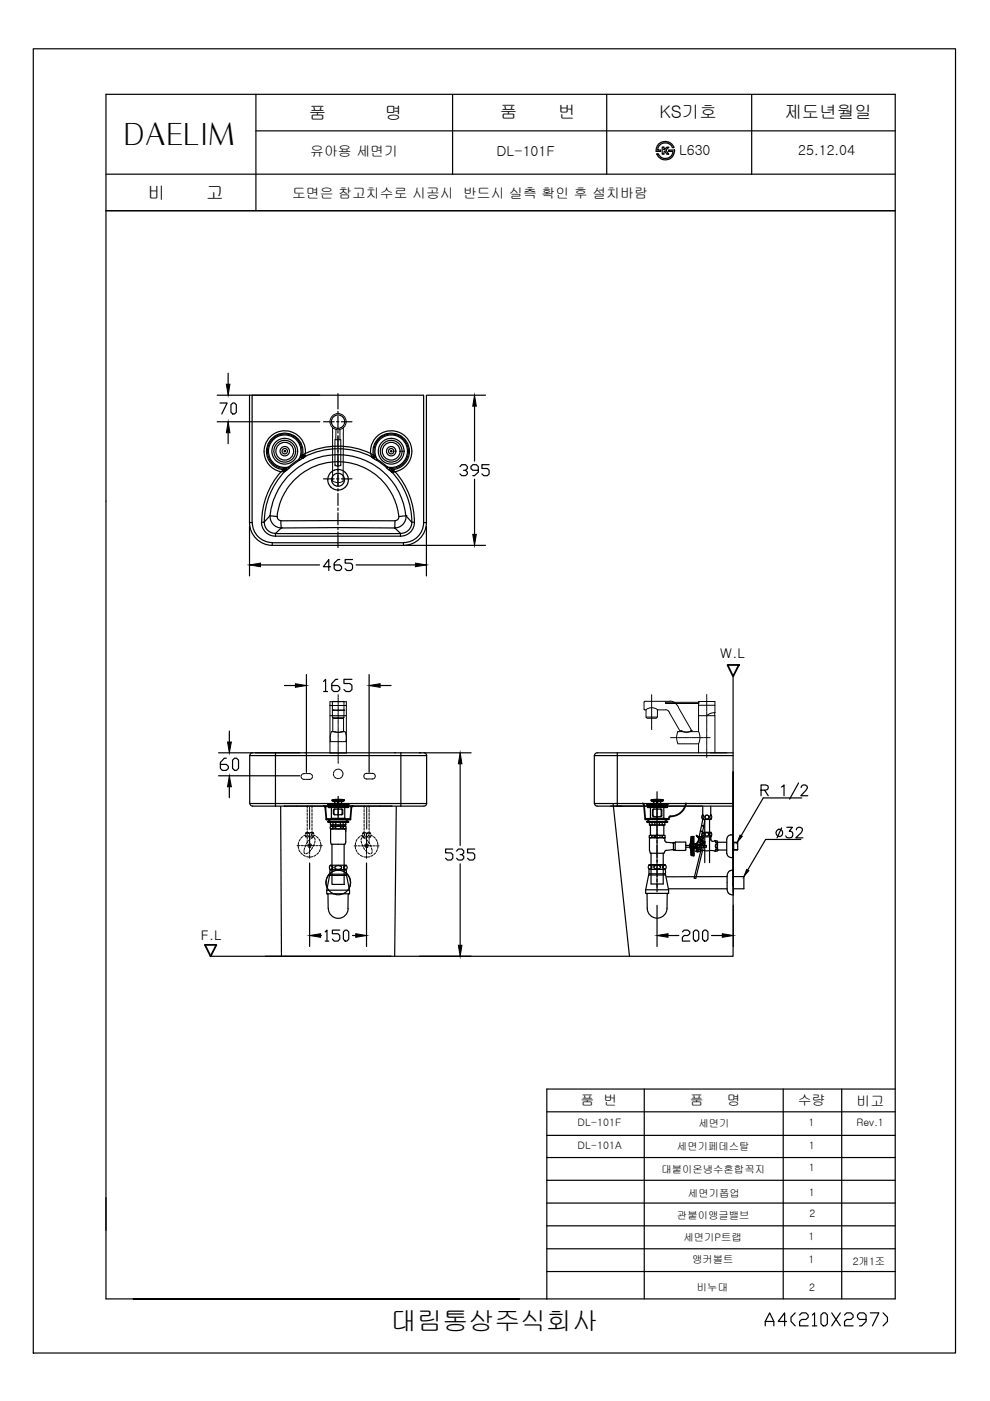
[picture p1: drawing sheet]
<svg xmlns="http://www.w3.org/2000/svg" width="210mm" height="297mm" viewBox="0 0 210 297" stroke-linecap="round" stroke-linejoin="round" font-family="sans-serif">
<defs><g id="words">
<text font-size="6.4" x="26.2" y="30.8">DAELIM</text>
<text font-size="5.7" x="160.9" y="282.2">A4(210X297)</text>
<text font-size="5.5" x="82.9" y="282.1">대림통상주식회사</text>
<text font-size="5.3" x="163.3" y="178.9">32</text>
<g font-size="3.7">
<text x="65.5" y="25.2">품</text>
<text x="81.6" y="25.2">명</text>
<text x="105.9" y="25.1">품</text>
<text x="118.3" y="25.1">번</text>
<text x="139.9" y="25.1">KS기호</text>
<text x="166.3" y="25.1">제도년월일</text>
<text x="31.3" y="42.1">비</text>
<text x="43.7" y="42.1">고</text>
</g>
<g font-size="2.9">
<text x="65.8" y="33.1">유아용 세면기</text>
<text x="105.3" y="33">DL-101F</text>
<text x="144" y="32.9">L630</text>
<text x="169.2" y="32.8">25.12.04</text>
<text x="61.9" y="41.9">도면은 참고치수로 시공시 반드시 실측 확인 후 설치바람</text>
<text x="123.1" y="234.3">품 번</text>
<text x="146.2" y="234.3">품</text>
<text x="154.1" y="234.3">명</text>
<text x="169.1" y="234.2">수량</text>
<text x="181.6" y="234.4">비고</text>
</g>
<g font-size="2.8">
<text x="152.7" y="139.6">W.L</text>
<text x="42.6" y="199.4">F.L</text>
</g>
<g font-size="2.2">
<text x="122.5" y="238.8">DL-101F</text>
<text x="148.1" y="239">세면기</text>
<text x="171.4" y="238.8">1</text>
<text x="181.6" y="238.8">Rev.1</text>
<text x="122.5" y="243.6">DL-101A</text>
<text x="143.5" y="243.8">세면기페데스탈</text>
<text x="171.5" y="243.5">1</text>
<text x="140.2" y="248.7">대붙이온냉수혼합꼭지</text>
<text x="171.5" y="248.3">1</text>
<text x="145.9" y="253.7">세면기폽업</text>
<text x="171.5" y="253.5">1</text>
<text x="143.5" y="258.4">관붙이앵글밸브</text>
<text x="144.9" y="263">세면기P트랩</text>
<text x="171.4" y="262.9">1</text>
<text x="171.6" y="258.1">2</text>
<text x="146.8" y="267.8">앵커볼트</text>
<text x="171.4" y="267.9">1</text>
<text x="180.8" y="268.2">2개1조</text>
<text x="147.8" y="273.6">비누대</text>
<text x="171.6" y="273.6">2</text>
</g>
</g></defs>
<!-- layer: YA -->
<g fill="none" stroke="#000" stroke-width=".25">
<path d="M7.1 10.3h195.5v276.6h-195.5zM54.3 20v24.7M128.6 20v16.9M189.8 20h-167.3v255.4h87.6h-81.8M22.5 36.9h167.3M54.3 27.7h135.5M96 20v17M139.2 32.6h.1a.4 .4 0 0 1 .5 .4 1.61 1.61 0 0 0 1.8 .5 1.61 1.61 0 0 0 1.1-1.4h-.9v-.3h1.2a1.95 1.95 0 0 1-1.5 2 1.95 1.95 0 0 1-2.3-1.2zM139.6 30.6a1.91 1.91 0 0 1 1.5-.6 1.93 1.93 0 0 1 1.8 1.3 .34 .34 0 0 1-.5-.3 1.64 1.64 0 0 0-1.8-.6 1.64 1.64 0 0 0-1.2 1.4h.2a.25 .25 0 0 1 .4 0 .25 .25 0 0 1 .1 .3h-.8a.52 .52 0 0 1 0-.9zM140.4 31.2h.4v.5l.6-.5h.4l-.6 .6 .6 .9h-.4l-.4-.7-.2 .2v.5h-.4zM159.4 20v17M22.5 44.7h167.3"/>
<path d="M115.9 230.9v44.5h73.9M136.6 230.9v44.5M115.9 259.9h73.9M115.9 269.6h73.9M115.9 264.8h73.9"/>
</g>
<!-- layer: LINE -->
<g fill="none" stroke="#000" stroke-width=".25">
<path d="M189.8 20v255.4M69.2 173.8h5.1M71.7 170.2v2.8M155.5 188.4h2.2M155.5 185.9h2.2M110.1 275.4h5.8"/>
<circle cx="71.7" cy="89.4" r="1.42"/>
</g>
<!-- layer: DEFAULT -->
<g fill="none" stroke="#000" stroke-width=".25">
<path d="M71.7 83.5v3.2M71.7 87.2v.5M71.7 88.2v2.6M71.7 91.3v.5M71.7 92.3v2.6M71.7 95.4v.5M71.7 96.4v2.6M71.7 99.5v.5M71.7 100.5v2.6M71.7 103.6v.5M71.7 104.6v2.6M71.7 107.7v.5"/>
<path d="M71.7 108.7v2.6M71.7 111.8v.5M71.7 112.8v3.3"/>
<circle cx="71.7" cy="101.7" r="2.18"/>
</g>
<!-- layer: ______ -->
<path d="M53.5 83.8h36.3M68.6 89.4h2.3M71.4 89.4h.5M72.4 89.4h2.2M68.6 101.5h2.3M71.4 101.5h.5M72.4 101.5h2.2" fill="none" stroke="#000" stroke-width=".25"/>
<!-- layer: MAKE2D$VISIBLE$TANGENTS -->
<g fill="none" stroke="#000" stroke-width=".25">
<path d="M53.5 83.8v27h-.6M56.5 95.7a3.9 3.9 0 0 0 3.6 3.9M60.1 99.6l-.6 .4M60.1 99.6l.2 .4M60.2 99.6h.1M60.2 99.6h-.1M60.3 99.6h.1M60.3 99.6v.1M60.3 100h-.8M60.3 99.7h.1M60.4 99.7h.1M60.4 99.8h.1"/>
<path d="M60.4 99.9h.1M60.4 100h.1M60.4 100h-.1M60.4 99.7v.3M60.4 100a15.6 15.6 0 0 0-4.4 10.7M60.5 99.4h.1M60.5 99.4l-.3 .2M60.6 99.4h.1M60.6 99.4l.1 .1M60.6 99.5h.1M60.6 99.4v.1M60.7 99.8h.1"/>
<path d="M60.7 99.7h.1M60.7 99.5h.1M60.7 99.8l-.3 .2M60.7 99.7v.1M60.7 99.6h.1M60.7 99.5v.2M61.2 99l.2 .2M63.4 97.4a3.5 3.5 0 0 0-2.1-5.1 3.5 3.5 0 0 0-4.4 3.3 3.5 3.5 0 0 0 4.3 3.4M63.4 97.4l.1 .2M63.5 97.6l-2.8 2.2M63.8 96.8a3.6 3.6 0 0 0-2.7-4.8 3.6 3.6 0 0 0-4.3 3.4 3.6 3.6 0 0 0 4 3.8l.4-.2M63.9 96.8h.1"/>
<path d="M63.9 96.9h.1M63.9 97h.1M63.9 96.8v.2M63.9 96.8l-.5 .6-2.2 1.6M63.9 97l.1 .1M64 97.1h.1M64.1 97.1h.1M64.1 96.6l-.2 .2M64.2 97.1h.1M64.2 97.1l-.7 .5M64.4 96.9l-.2 .2h-.2M64.5 96.9a15.6 15.6 0 0 1 14.4 0"/>
<path d="M64.7 96.1a4.4 4.4 0 0 0-3.8-4.7 4.4 4.4 0 0 0-4.9 3.6 4.4 4.4 0 0 0 3.5 5M64.8 96.1a16.2 16.2 0 0 1 13.8 0M78.6 96.1l.6 .5-.1 .2h-.2zM78.6 96.1a4.4 4.4 0 0 1 3.8-4.7 4.4 4.4 0 0 1 4.9 3.6 4.4 4.4 0 0 1-3.5 5M78.9 96.9h.1M78.9 96.9l.2 .2M79 96.9h.1M79.1 96.9h-.1M79.1 96.9h.1M79.1 96.8h.1M79.1 97.1h.1M79.1 97.1l.7 .5"/>
<path d="M79.1 96.9h-.2M79.1 96.8v.1M79.1 96.6h.1M79.2 96.6a3.9 3.9 0 0 1 3.1-4.7 3.9 3.9 0 0 1 4.5 3.4 3.9 3.9 0 0 1-3.6 4.3M79.2 96.7l-.1 .1M79.2 96.7h.1M79.2 97.1h.1M79.2 96.6l.2 .2M79.2 96.6v.1M79.3 97.1h.1M79.4 97.1h.1M79.4 97h.1"/>
<path d="M79.4 97.1h-.3M79.4 97v.1M79.4 96.9h.1M79.4 96.8h.1M79.4 96.8v.2M79.5 96.8a3.6 3.6 0 0 1 2.7-4.8 3.6 3.6 0 0 1 4.3 3.4 3.6 3.6 0 0 1-3.9 3.8l-.5-.2M79.5 96.8l.5 .6 2.1 1.6M79.8 97.6l2.8 2.2M80 97.4l-.2 .2M80 97.4a3.5 3.5 0 0 1 2-5.1 3.5 3.5 0 0 1 4.4 3.3 3.5 3.5 0 0 1-4.3 3.4M82.1 99l-.2 .2M82.6 99.8h.1"/>
<path d="M82.6 99.7h.1M82.6 99.6h.1M82.6 99.5h.1M82.6 99.5v.3M82.6 99.8l.4 .2M82.7 99.4h.1M82.7 99.4l-.1 .1M82.8 99.4h.1M82.8 99.4l.4 .2M83 100a15.6 15.6 0 0 1 4.3 10.7M89.8 83.8v27M53.5 110.8a4.3 4.3 0 0 0 4.2 4.2"/>
<path d="M56 110.7a2.35 2.35 0 0 0 2.4 2.4M57.3 109.3a14.5 14.5 0 0 1 14.4-12.9 14.5 14.5 0 0 1 14.3 12.9M57.3 109.3l1.4 .2a13 13 0 0 1 13-11.6 13 13 0 0 1 12.9 11.6M57.3 109.3l-1.3 1.4h-.6a2.94 2.94 0 0 0 3 3M57.3 109.3h.1M57.3 109.3a2.43 2.43 0 0 0 2.4 2.6M57.7 115.6v-.5h27.8v.5M58.4 113.7h26.5M58.4 113.1h26.5v.6M58.4 113.1v.6M58.8 109.5l.2 .6 .6 .3M59.5 100.1a16.2 16.2 0 0 0-4 10.6"/>
<path d="M59.6 111.9l-.1-1.5h12.2h12.1l-.1 1.5M59.6 111.9h.1M59.6 111.9h24M59.7 111.9l-1.3 1.2M83.6 111.9h.1M83.7 111.9h.1M83.7 111.9l1.2 1.2M83.8 100.1a15.4 15.4 0 0 1 3.9 11.5 2.94 2.94 0 0 1-2.8 2.1M84.6 109.5l-.2 .6-.6 .3M86 109.3l-1.4 .2M86 109.3h.1M86 109.3l1.3 1.4"/>
<path d="M86.1 109.3a2.43 2.43 0 0 1-2.4 2.6M87.3 110.7h.5M87.3 110.7a2.35 2.35 0 0 1-2.4 2.4M89.8 110.8a4.3 4.3 0 0 1-4.2 4.2M89.8 110.8h.6M58.4 159.6v10.8h32.1M85 159.6v11.3M130.9 159.6v11.3M52.9 170.4h5.5v.5M52.9 160.2h37.6M126 170.4h29.4M126 160.2h29.4"/>
<circle cx="60.4" cy="95.7" r="2.73"/>
<circle cx="60.4" cy="95.7" r="1.88"/>
<circle cx="60.4" cy="95.7" r="2.31"/>
<circle cx="60.4" cy="95.7" r=".99"/>
<circle cx="60.4" cy="95.7" r=".57"/>
<circle cx="60.4" cy="95.7" r=".15"/>
<circle cx="82.9" cy="95.7" r="2.73"/>
<circle cx="82.9" cy="95.7" r="1.88"/>
<circle cx="82.9" cy="95.7" r="2.31"/>
<circle cx="82.9" cy="95.7" r=".99"/>
<circle cx="82.9" cy="95.7" r=".57"/>
<circle cx="82.9" cy="95.7" r=".15"/>
<circle cx="71.7" cy="101.7" r="1.38"/>
</g>
<!-- layer: MAKE2D$VISIBLE$LINES -->
<g fill="none" stroke="#000" stroke-width=".25">
<path d="M52.9 83.8v27a4.8 4.8 0 0 0 4.8 4.8h27.9a4.8 4.8 0 0 0 4.8-4.8v-27M56.5 95.7a3.9 3.9 0 0 1 4.3-3.8 3.9 3.9 0 0 1 3.3 4.7M64.1 96.6h.1M64.1 96.7h.1M64.2 96.6h-.1M64.2 96.6h.1M64.2 96.5h.1M64.2 96.8h.1M64.2 96.7h.1M64.2 96.5v.3M64.2 96.9h.1M64.2 96.9h.2"/>
<path d="M64.2 96.8v.1M64.3 96.4l.5-.3-.2 .6M64.3 96.4l-.1 .1M64.3 96.4h.1M64.3 96.9h.1M64.4 96.9h.1M64.5 96.9h.1M64.5 96.9h-.1M64.5 96.8h.1M64.5 96.8v.1M64.5 96.7h.1M64.6 96.7h.1"/>
<path d="M64.6 96.7l-.1 .1M64.6 96.7h-.1M82.9 99.8h.1M82.9 99.9h.1M82.9 99.9l.1 .1M82.9 99.8v.1M83 99.7h.1M83 99.8h.1M83 100h.1M83 99.7v.1M83 99.7h.3M83 99.6h.1"/>
<path d="M83.1 99.6h.1M83.2 99.6h.1M83.2 99.6l.1 .1M83.3 99.7h.1M83.3 99.7l.5 .3h-.5M83 100h.3M83.1 100h.1M83.2 100h.1M83.3 100h.1M53.6 159.6l-.5 .3-.1 .3M54.1 159.6h35.2M64.7 159.6h.1"/>
<path d="M83.7 159.6h.1M89.9 159.6l.5 .3 .1 .3v10.1l-.3 .5-.3 .1M155.4 159.6h-28.8l-.5 .3v.3M52.9 160.2v10.2M53 170.3l.1 .3 .5 .3h36.3M126 160.2v10.2M126.1 170.3l.2 .5 .3 .1h28.8"/>
</g>
<!-- layer: 1 -->
<g fill="none" stroke="#000" stroke-width=".25">
<path d="M59.5 171l.2 31.7M60.3 170.9h22.8M84 171l-.3 31.7M129.5 170.9h19.4M130 170.4l3.5 32.3M161.4 167.5l1.3-.1 .2-.3-.1-.5-.5-.2h-.9v2.3M162.1 167.5l.8 1.2M162.3 178l-3.8 6.5M165.7 166.8l.5-.4v2.3M169.3 166l-1.9 3.4M169.9 167l.2-.4a.71 .71 0 0 1 1 0l.1 .2-.1 .5-1.3 1.4h1.5M170 169.2h-8.2l-4.7 8"/>
<path d="M44.6 202.7h38.3"/>
</g>
<!-- layer: Dim -->
<g fill="none" stroke="#000" stroke-width=".25">
<path d="M48.4 79.1v2.4M46 83.8h21.8M46 89.4h21.8M46.6 85.4h1.6l-1.2 2.4M48.4 91.8v2.3M49 85.8l.3-.4h.4l.4 .4v1.6l-.4 .4h-.4l-.3-.4zM90.6 83.8h12.3M97.5 98.9l.4-.4h.8l.4 .4v.4l-.4 .4h-.4M98.7 99.7l.4 .4v.4l-.4 .4h-.8l-.4-.4M100.6 86.1v11.7M101.4 99.7h-1.2l-.3-.4v-.4l.3-.4h.8l.4 .4v1.2l-.8 .8h-.4M103.7 98.5h-1.5v.8h1.1l.4 .4v.8l-.4 .4h-.7l-.4-.4"/>
<path d="M52.9 111.6v10.5M55.2 119.8h12.6M72 118.6h-.3l-.8 .8v1.2l.4 .4h.7l.4-.4v-.4l-.4-.4h-1.1M74.7 118.6h-1.5v.8h1.2l.3 .4v.8l-.3 .4h-.8l-.4-.4M75.5 119.8h12.6M85.8 115.6h17.1M90.4 111.6v10.5M100.6 101.6v11.7M70.1 120.2h-1.5l1.1-1.6v2.4M46.3 159.6h17.3M48.6 155v2.3M60.3 145.3h2.3"/>
<path d="M65 143v20.8M68.6 144.5l.4-.5v2.6M68.6 146.6h.9M71.6 144h-.4l-.9 .9v1.3l.5 .4h.8l.4-.4v-.4l-.4-.5h-1.3M74.6 144h-1.7v.9h1.3l.4 .4v.9l-.4 .4h-.9l-.4-.4M78.3 143v20.8M80.6 145.3h2.3M88.9 159.6h11M155.4 143.4v59.3h-99.2M46.3 164.5h17.3M48 160.8h-.4l-.9 .8v1.3l.4 .4h.9l.4-.4v-.4l-.4-.4h-1.3M48.6 166.8v2.3"/>
<path d="M49.3 161.2l.4-.4h.5l.4 .4v1.7l-.4 .4h-.5l-.4-.4zM70.3 173.7h2.8M71.7 168.8v4.9M97.6 161.9v17.4M136.8 173.5h5M141.8 173.3v.5h-5M146.7 179.4h.4M65.6 183v17.7M68 198.3h.1M68.9 197.6l.4-.4v2.3M68.9 199.5h.8M72 197.2h-1.5v.8h1.2l.3 .3v.8l-.3 .4h-.8l-.4-.4"/>
<path d="M72.8 197.6l.4-.4h.4l.3 .4v1.5l-.3 .4h-.4l-.4-.4zM74.7 198.3h.7M77.7 183v17.7M96 180h-1.5v.8h1.1l.4 .4v.8l-.4 .3h-.7l-.4-.3M96.8 180.4l.4-.4h.7l.4 .4v.4l-.4 .4h-.3M97.6 183.1v17.3M97.9 181.2l.4 .4v.4l-.4 .3h-.7l-.4-.3M100.7 180h-1.6v.8h1.2l.4 .4v.8l-.4 .3h-.8l-.4-.3M139.3 192v8.7M141.6 198.3h2.3M144.7 197.6l.4-.4h.7l.4 .4v.4l-.4 .3h-.7l-.4 .4v.8h1.5M147 197.6l.4-.4h.4l.4 .4v1.5l-.4 .4h-.4l-.4-.4z"/>
<path d="M147.2 186.2h.3M149 197.6l.3-.4h.4l.4 .4v1.5l-.4 .4h-.4l-.3-.4zM150.9 198.3h2.2M155.5 192v8.7M88.9 202.7h11M115.9 235.7h73.9M115.9 230.9h73.9M166.1 230.9v44.5M178.5 230.9v44.5M115.9 255.1h73.9M115.9 250.2h73.9M115.9 245.4h73.9"/>
<path d="M115.9 240.7h73.9"/>
</g>
<!-- layer: AM_7 -->
<g fill="none" stroke="#000" stroke-width=".21">
<path d="M71.7 92.6v.8M71.7 93.5v.3M71.7 93.9v1M71.7 95v.2M71.7 95.3v1M71.7 96.4v.3M71.7 96.8v2M71.7 98.9v.6M71.7 99.6v.2M71.7 100.1v.5M71.7 100.8v.4M71.7 101.3v.5"/>
<path d="M71.7 101.9v.1M71.7 102v.5M71.7 102.6v.4M71.7 147.3v.5M71.7 147.9v.3M71.7 148.3v.9M71.7 149.4v.2M71.7 149.7v1M71.7 150.8v.3M71.7 151.2v1M71.7 152.3v.2M71.7 152.6v1"/>
<path d="M71.7 153.7v.3M71.7 154.1v.9M71.7 155.2v.2M71.7 155.5v1M71.7 156.6v.3M71.7 157v1M71.7 158.1v.2M71.7 158.4v1M71.7 159.5v.3M71.7 159.9v1M138.2 147.3v.5M138.2 147.9v.6"/>
<path d="M138.2 148.6v.5M138.2 149.2h.1M138.2 149.3v.5M138.2 149.9v.6M138.2 150.6v3M138.2 153.7v.6M138.2 154.4v.3M142.2 156.4h1M143.4 156.4h.2M143.7 156.4h1M144.8 156.4h.3M145.1 156.4h1"/>
<path d="M146.2 156.4h.3M146.6 156.4h1M147.7 156.4h.2M148.1 156.4h.9M149.2 156.4h.2M149.5 156.4h1.1M149.8 147.2v.6M149.8 148v.2M149.8 148.4v.9M149.8 149.4v.3M149.8 149.8v1M149.8 150.9v.2"/>
<path d="M149.8 151.2v1M149.8 152.3v.3M149.8 152.7v.9M149.8 153.8v.2M149.8 154.1v1M149.8 155.3v.2M149.8 155.6v1M149.8 156.7v.2M149.8 157v1M149.8 158.1v.3M149.8 158.5v1M149.8 159.6v.2"/>
<path d="M149.8 159.9v.7M65.6 171.2v.3M65.6 171.6v.1M65.6 171.8v.5M65.6 172.4v.6M65.6 173.1v2.3M65.6 175.4v.4M66.1 179.3h.6M67 179.3h.5M67.7 179.3h.6M71.7 161v.2M71.7 161.3v.6"/>
<path d="M75.1 179.3h.5M75.9 179.3h.5M76.7 179.3h.5M77.8 171.2v.5M77.8 171.8v.6M77.8 172.5v.5M77.8 173.1v.1M77.8 173.2v.5M77.8 173.8v.6M77.8 174.5v1.3M139.3 170.4v.4M139.3 170.9v2.3"/>
<path d="M139.3 173.2v.7M139.3 174v.4M139.3 174.5v.1M139.3 174.7v.4M139.3 175.2v.7M139.3 176v2.2M139.3 178.3v.7M139.3 179v.5M139.3 179.6v.1M139.3 179.8v.4M139.3 180.3v.6M139.3 181v2.3"/>
<path d="M139.3 183.4v.6M139.3 184.1v.5M139.3 184.7v.1M139.3 184.8v.5M139.3 185.4v.6M139.3 186.1v2.1"/>
</g>
<!-- layer: AM_4 -->
<g fill="none" stroke="#000" stroke-width=".21">
<path d="M70.5 90.7v11.3M71 98.8v-5.6h1.2v5.6M71.1 98.5l.2 .2M71.2 91.1v2.1M71.3 98.8h.7M72.1 91.1v2.1M72.2 98.5l-.2 .2M72.8 90.7v11.3M70.5 102a2.1 2.1 0 0 0 2.3 0M70 148.8h3.4v10.9h-3.4zM70 149.6h3.4M70 151.7h3.4"/>
<path d="M70.5 148.9v1.7M70.5 152.1h2.4M70.5 150.6h.1M70.5 150.6h2.4M70.6 152.2v2.9M70.6 155.1l1.3 .2 .9-.2M70.6 148.7h2.2M70.7 148.7l-.2 .1M71 155.1h-.7l-.3 1.3 .1 .8M71.1 155.1l.6 .2 .7-.2M72.4 155.1h.7l.3 1.3-.1 .8h-3.2M72.8 148.7l.1 .1v3.3"/>
<path d="M72.8 152.2v2.9M72.9 150.6h.1M72.9 150.6h-2.4v1.5l.2 .2h2l.2-.2M136.6 148.9v1.5M136.6 150.4l.4 .1M136.7 148.7h5.4M136.7 148.7l-.1 .1M137 150.5a1.97 1.97 0 0 1 2.4 0M137 150.5v1.5l.2 .3h1.9l.3-.3M139.4 150.5h1.7l.6 .2M139.4 150.5v1.5h-2.4M141.1 149.2h7v5.9h-1.6l-.1-.1"/>
<path d="M141.1 148.9h7v-.2h3.5v2.4l-1.1 .2-.6 .4M141.1 148.9v.2M141.7 150.7l.3 .4M141.9 151.1l2.2 3.8M142.1 148.6a2.3 2.3 0 0 1 1.8 1.4M143.7 157.7h4.4v1.9M143.7 155.1a3 3 0 0 0 0 2.6M143.8 150l2.8 4.9M144.2 154.9h.2M144.4 155h.1M144.5 155l.1 .1h-.9M144.5 155l1.2 .2 .8-.2"/>
<path d="M144.6 155.1l1.1 .1 .8-.1M146.5 155h.1M146.5 154.9h.1M146.6 154.9h.1M148.1 151.7h3.5v7.9M148.1 149.5h3.5M148.1 155.1a3 3 0 0 1 0 2.6M148.2 148.9v.2M150.6 159.6h3.5M151.5 151.1v.6"/>
<circle cx="71.7" cy="89.4" r="1.71"/>
</g>
<!-- layer: AM_3 -->
<g fill="none" stroke="#000" stroke-width=".21">
<path d="M63.8 164.7l.3 .4M64.1 164.2l-.3 .4M64.2 165.2h.3M64.4 164h.3M64.4 165.2h.3M64.5 164l-.3 .1M64.8 164h.5M64.8 165.2h.5M65.4 164h.3M65.4 165.2h.3M65.6 164l.3 .1M65.9 165.2h-.3"/>
<path d="M66 164.2l.2 .4M66.2 164.7l-.2 .4M70.7 164.1l.1 .5M70.9 163.5l-.2 .5M70.9 164.7l.4 .3M71.4 163.1l-.4 .3M71.4 165l.5 .1M71.5 163.1h.5M72.1 163.2l.4 .3M72.5 164.8l-.5 .2M72.6 163.6l.1 .5M72.7 164.2l-.2 .4"/>
<path d="M77.2 164.6l.2 .4M77.4 164.1l-.2 .4M77.5 165.1l.3 .1M77.7 164h.3M77.7 165.2h.3M77.8 164h-.3M78.1 164h.5M78.1 165.2h.5M78.7 164h.3M78.7 165.2h.3M78.9 164h.3M79.2 165.1l-.3 .1"/>
<path d="M79.3 164.1l.3 .4M79.6 164.6l-.3 .4"/>
</g>
<!-- layer: Dim -->
<g fill="#000" stroke="#000" stroke-width=".21">
<path d="M48.4 89.4l.4 2.4h-.8zM48 81.5h.8l-.4 2.3zM100.6 83.8l.4 2.3h-.8zM52.9 119.8l2.3-.4v.8zM88.1 119.4l2.3 .4-2.3 .4zM100.2 113.3h.8l-.4 2.3zM48.2 157.3h.9l-.5 2.3zM62.6 145l2.4 .3-2.4 .4zM78.3 145.3l2.3-.3v.7zM48.6 164.5l.5 2.3h-.9zM97.6 159.6l.3 2.3h-.7zM65.6 198.3l2.4-.3v.7z"/>
<path d="M75.4 198l2.3 .3-2.3 .4zM139.3 198.3l2.3-.3v.7zM153.1 198l2.4 .3-2.4 .4zM97.2 200.4h.7l-.3 2.3z"/>
</g>
<!-- layer: OUTLINE -->
<path d="M68.6 170.9l.4 .4 .2 2.5h5.1l.2-2.6 .3-.3M68.8 171h5.9M69.2 173.7h5.1M136.3 170.3l.3 .5M136.6 170.8l.2 3M142.1 173.1h.1M142.1 173.1l-.2 .2M145.4 170.3a3.3 3.3 0 0 1-3.2 2.8M155.4 163.7v24.1" fill="none" stroke="#000" stroke-width=".38"/>
<!-- layer: 4-in -->
<g fill="none" stroke="#000" stroke-width=".21">
<path d="M63 179.3h.6M63.2 179.4l.1 .5M63.3 178.6l-.1 .5M63.7 177.9l-.3 .5M63.8 179.3h.5M64.2 177.4l-.4 .3M64.6 179.8l-.1 .5M64.6 179.3h.5M64.7 177.1l.1 .3h.3v.5M64.7 177.1l-.3 .1M64.9 179.1l-.2 .5M64.9 176.6l.2 .3"/>
<path d="M65.1 177.1l-.3 .3M65.1 170.8v.6M65.1 171.6v.5M65.1 172.4v.5M65.1 173.2v.5M65.1 173.9v.5M65.1 174.7v.5M65.1 175.5v.5M65.1 176.2v.6M65.1 178.2v.5M65.2 177.1l.2 .2h.2M65.3 178.5l-.3 .4"/>
<path d="M65.4 177.4h.5M65.4 179l-.1 .4M65.4 179.3l.2-.2 .3 .2-.3 .2zM65.5 176.5h-.6l-.1 .3M65.5 179.1h.2l.2 .2M65.6 176.6v2.4M65.6 179v.5M65.6 179.8v.6M65.7 178.9l.2 .1 .1 .3M65.7 177.9l-.3 .4M65.8 176.7l-.5 .1M65.8 176.5h.6l.1 .3"/>
<path d="M65.9 179.3h-.5l.3 .2M65.9 179.5l-.5 .1M66 176.8l.1 .3-.2 .2M66.2 170.8v.6M66.2 171.6v.5M66.2 172.4v.5M66.2 173.2v.5M66.2 173.9v.5M66.2 174.7v.5M66.2 175.5v.5M66.2 176.2v.6M66.2 177.1l.2 .3"/>
<path d="M66.3 179.7l-.3 .4M66.4 177.6l-.5 .2M66.4 176.6l-.2 .3M66.5 177.1l-.1 .3h-.2v.2M66.5 177.1l.4 .1M66.6 177.6l.2 .4M66.6 179l-.2 .5M66.8 178.3l-.1 .5M67.1 177.3l.4 .4M67.6 177.9l.2 .5M67.9 178.6l.2 .5M68.1 179.4l-.1 .5"/>
<path d="M75.3 179.4l.1 .5M75.4 178.7l-.1 .5M75.7 177.9l-.2 .5M76.3 177.4l-.4 .4M76.6 178.3l.1 .5M76.7 177.6l-.1 .5M76.8 179l.1 .5M76.8 177.1l.1 .4h.3v.2M76.8 177.1l-.3 .2M76.9 176.6l.3 .3M77 177.6l.4 .2M77.1 179.7l.2 .4"/>
<path d="M77.2 177.1l-.3 .3M77.2 170.8v.6M77.2 171.6v.5M77.2 172.4v.5M77.2 173.2v.5M77.2 173.9v.6M77.2 174.7v.5M77.2 175.5v.5M77.2 176.2v.6M77.4 176.8l-.1 .3 .2 .2M77.5 177.5h.5M77.5 179.3h.5"/>
<path d="M77.5 179l-.1 .1v.4M77.5 179.3l.3 .2M77.6 176.7l.5 .1M77.6 176.5h-.6l-.2 .4M77.6 177.9l.4 .4M77.6 179.2h.3v.1M77.7 179.1l.2 .2-.2 .2-.2-.2zM77.7 176.7v2.3M77.7 179.1v.4M77.7 179.8v.6M77.8 178.9l.3 .4M77.9 176.5h.5l.2 .4"/>
<path d="M78 179.5l-.2 .2h-.3M78.1 178.5l.3 .4M78.1 177.1l-.4 .2M78.2 179.3h.6M78.3 177.1l.3 .3M78.3 170.8v.6M78.3 171.6v.5M78.3 172.4v.5M78.3 173.2v.5M78.3 173.9v.6M78.3 174.7v.5M78.3 175.5v.5"/>
<path d="M78.3 176.2v.6M78.3 178.2v.5M78.5 179.2l.2 .4M78.5 176.6l-.2 .3M78.6 177.1l-.1 .4h-.2v.5M78.6 177.1l.4 .2M78.8 179.8l.1 .5M79.1 179.3h.5M79.2 177.4l.4 .3M79.7 177.9l.3 .5M79.8 179.3h.6M80 178.6l.1 .5"/>
<path d="M80.1 179.4v.5M63.4 180.1l.2 .5M63.7 180.8l.4 .4M64.3 181.3l.5 .2M64.5 180.5l.2 .5M65 181.6l.5 .1M65.3 180.8l-.4 .2M65.6 180.6v.5M65.6 181.4v.6M65.9 180.3l-.4 .4M66.3 181.6l-.5 .1M67 181.3l-.5 .2"/>
<path d="M67.5 180.8l-.3 .4M67.9 180.1l-.2 .5M75.5 180.1l.2 .5M75.8 180.8l.4 .4M76.4 181.3l.5 .3M77.1 181.7h.5M77.5 180.3l.3 .4M77.7 180.7v.5M77.7 181.4v.6M78 180.8l.5 .2M78.4 181.7h-.5M78.9 180.6l-.2 .4"/>
<path d="M79.1 181.3l-.5 .2M79.6 180.8l-.3 .4M80 180.1l-.2 .5"/>
</g>
<path d="M154.2 141h2.5l-1.3 2.4zM43.5 200.3h2.4l-1.3 2.4z" fill="none" stroke="#000" stroke-width=".38"/>
<!-- layer: 3 -->
<g fill="none" stroke="#000" stroke-width=".25">
<path d="M69.5 174.2h4.4M69.5 170.6h4.4M69.5 170.6l.2 .1M69.5 170.5h4.3M69.5 170.6h.1M69.6 170.7v.2M69.6 171.1v.1M69.6 174.3h.1M69.7 174.3h.1M69.7 170.7h.1M69.7 171.2h.1M69.7 170.9h.1"/>
<path d="M69.7 171.1h.1M69.7 171.2h4M69.7 174.4h4M69.7 170.7h4M69.7 170.9h4M69.7 171h4M70 170.9v.1M70 175.3v.4M70 174.4v.5h.3v.3h2.8v-.3M70.1 175.6l.2 .1 .3-.1M70.1 175.3l.2-.1 .3 .1M70.1 175.9l.1 3.1h2.9l.2-.5v-2.6"/>
<path d="M70.1 174.9h.5M70.1 175.8h3M70.2 175.8h-.1M70.3 173.4v.3M70.3 171.2v2.5l-.8 .5h4.4M70.3 173.5h2.8M70.4 179v8.5h2.5M70.4 169.7h2.6l-.1 .2h-2.4zM70.4 169.6l1.3-.1 1.4 .1M70.6 175.3h.5v.4h-.5zM70.6 174.4v.5M70.7 169.9h.8"/>
<path d="M70.7 171.8v.8M70.7 169.9l.3 .3M70.7 172.5l.2 .2M70.8 171.8v.8M70.9 172.5l.1 .2M70.9 171.5l1.7 .1 .1 1M70.9 171.5l-.2 .2M71 170.4l-.1 .1M71 170.2v.2M71 171.5l-.1 .2M71.2 174.4v.5M71.2 175.6l.5 .1"/>
<path d="M71.2 174.9h1M71.5 169.9h.3M71.5 169.9v.6M71.6 170.5v-.1l.1 .1M71.7 169.9l-.1 .5M71.7 175.2l-.5 .1M71.7 173.7h1.4M71.7 169.9v.5M71.7 175.2l.5 .1M71.8 169.9v.6M72.2 174.4v.5M72.2 175.3h.6v.4h-.6z"/>
<path d="M72.2 175.6l-.5 .1M72.4 171.5l.1 .2v.9M72.4 170.2v.2M72.4 170.4l.1 .1M72.5 172.5l-.1 .2M72.6 169.9l-.3 .3M72.7 172.5l-.2 .2h-1.6M72.7 169.9h-.9M72.7 169.9h-.1M72.8 174.4v.5M72.8 174.9h.5M72.9 175.6l.2 .1 .3-.1"/>
<path d="M72.9 175.3l.2-.1 .3 .1-.1 .4M73 179v8.5M73.1 175.8h.1M73.1 173.4v.3M73.1 171.2v2.5M73.1 173.7l.8 .5M73.2 175.8h.1M73.3 174.4l-.1 .5h-2.9M73.5 170.9v.1M73.7 170.7h.1M73.7 171.1h.1M73.7 170.9h.1"/>
<path d="M73.7 171.2h.1M73.7 174.3h.1M73.7 170.7v.2M73.7 171.1v.1M73.8 174.3h.1M73.8 170.6h.1M73.9 170.6h.1M73.9 170.6l-.2 .1M137.1 174.2h4.4M137.1 170.6l.2 .1h4M137.1 170.6h.1M137.2 170.6h.1"/>
<path d="M137.2 170.5h4.3M137.3 174.3h.1M137.3 174.4h4M137.3 170.7v.2M137.3 171.1v.1M137.3 171.1h.1M137.3 170.9h.1M137.3 171.2h.1M137.3 170.7h.1M137.3 170.9h4M137.3 171h4M137.3 171.2h4"/>
<path d="M137.6 170.9v.1M137.7 177.5l.2 .1 .3-.1M137.7 174.4v.5h.2v2.2h2.8v-2.2M137.7 177.7v2.7M137.7 174.9h.5M137.8 177.6h3.1l.1 .6M137.8 177.6l-.1 .1M137.9 173.4l.1 .3M137.9 174.9h2.8M137.9 173.5h2.8M137.9 171.2v2.5l-.8 .5M138 169.7h2.6l-.1 .2h-2.4z"/>
<path d="M138.1 169.6l1.5-.1 1.1 .1M138.1 169.6h-.1M138.2 177.2l-.4-.1-.1 .5M138.2 177.2v.4h.6v-.4M138.2 177.2h.6M138.2 174.4v.5M138.3 171.8v1.1M138.4 172.9l.2 .2M138.5 171.8v1.1M138.5 172.9l.2 .2M138.5 173.2h1.6M138.6 170.4l-.1 .1"/>
<path d="M138.7 170.2l-.1 .2M138.7 171.5l-.2 .2M138.8 174.4v.5M138.8 177.5l.6 .1 .5-.1M138.8 177.2l.6-.1 1 .1v.4h-.5M138.9 174.9h.9M139 177.2v.4M139.2 169.9h-.9l.4 .3M139.2 169.9v.6M139.3 169.9v.6M139.3 170.4h.1M139.3 169.9l.1 .5"/>
<path d="M139.4 170.4v.1M139.5 169.9v.6M139.8 174.4v.5M140 171.5l.2 .2v1.2M140 170.2l.1 .2M140 170.4l.2 .1M140.1 171.5h-1.5l-.2 .2M140.1 171.5l.2 .2v1.2M140.2 172.9l-.2 .2M140.2 169.9l-.2 .3M140.3 172.9l-.2 .2M140.3 169.9h-1.1"/>
<path d="M140.4 169.9h-.1M140.4 174.4v.5M140.4 174.9h.6M140.5 177.5l.3 .1 .2-.1M140.5 177.2l.3-.1 .2 .1M140.7 177.6h.1M140.7 173.4v.3M140.7 171.2v2.5l.8 .5M141 178.2l.3 .4h1.6M141 174.4v.5h-.3M141 177.2v.4M141.1 170.9v.1"/>
<path d="M141.3 171.2h.1M141.3 170.9h.1M141.3 171.1h.1M141.3 170.7h.1M141.3 174.3h.1M141.4 170.7v.2M141.4 171.1v.1M141.4 174.3h.1M141.5 170.6h.1M141.5 170.6h-4.4M141.5 170.6l-.2 .1M142.7 178.7h.5"/>
<path d="M142.8 178.7v1.5h.4M142.9 178.6h.3v1.7M142.9 178.6v.1M143.2 178.5l2.2 .1M143.3 178.5l-.1 .1M145.4 178.7l-.1 1.6M145.4 179.6l1.3 .1M145.4 179.3h1.3M146.3 179.6l.4 .3h1.2M146.6 179.6v.1M146.6 179.2h.1M146.7 179.2h.1"/>
<path d="M146.7 179.2v.5M147.6 179h-1.1l-.2 .2M147.8 179.2l.1 .5M147.9 179.7h.1M147.9 179l.4 .2M147.9 179.2h.1M147.9 179.2h-.1l1.9 .1 .1 .3h-1.9M148 179.7h-.1M148 179.2h.1M148 179.6v.1M148.3 179.6l-.4 .3M137.7 180.3l.2 .5"/>
<path d="M137.9 180.9h2.9M138 180.9v6.5h2.6v-6.5M140.9 180.6l-.1 .2M141.3 180.3l-.4 .3M142.9 180.2h.1M142.9 180.2h.3M142.9 180.2l-1.6 .1M143.2 180.2l.1 .1M143.2 180.3h2.1"/>
</g>
<!-- layer: 4 -->
<g fill="none" stroke="#000" stroke-width=".25">
<path d="M70 183.5h.1M70 185.2a2.6 2.6 0 0 0-.6 3.1M70 183.4h3.4l.2 .7-.2 .3h-3.4l-.2-.5zM70 184.4h.1M70 184.4h3.3M70.1 184.3l-.1 .1M70.1 183.6l.4 .2M70.5 184.1l-.4 .2M70.5 183.8v.3M71.2 183.6a.36 .36 0 0 0-.2 .5 .36 .36 0 0 0 .4 .2M71.4 183.6h-.2M71.4 183.6h.8"/>
<path d="M71.7 190.3h.1M72.2 184.2l-.8 .1M72.2 183.6l.2 .2M72.4 183.8v.3M72.4 184.1l-.2 .1M73.1 183.6a.3 .3 0 0 0-.3 .3 .3 .3 0 0 0 .3 .3M73.1 184.2l.2 .1M73.3 184.3l.1 .1M73.3 183.6h-.2M73.4 183.5h-.1M73.4 185.2a2.6 2.6 0 0 1 .6 3.1M137.6 183.4l.4 .2"/>
<path d="M137.7 183.4h.3h-.3M137.7 183.4l-.3 .4 .3 .5h3.3M137.7 184.3h3.3M138 183.6l.1 .1M138 184.1l-.4 .2M138 183.4h1.3h-1.3M138.2 183.7v.2l-.2 .2M138.8 184.1l.3 .1M138.8 183.6l.5-.2 .6 .2M138.9 183.6l-.3 .2 .3 .3M139 184.2h.6M139.8 183.6l.2 .1"/>
<path d="M139.9 184.1l-.3 .1M140 184l-.2 .1M140 183.7v.3M140.5 183.7v.3M140.5 184l.2 .1M140.6 183.4h-1.3h1.3M140.7 184.1l.2 .1M140.7 183.6l-.2 .1M140.9 183.5l-.2 .1M140.9 184.3h.2M141 183.4h-.4h.4M141 183.4l.3 .4-.3 .5"/>
<path d="M141.1 183.4h-.2M141.8 188.4h12.4M154.2 185.9h-12.9M154.5 189.3l.3 .3M154.8 184.6l-.4 .3-.2 .8v2.8l.2 .9M155.5 184.5l-.7 .1M155.5 184.5v5.2l-.7-.1M157.7 185.9v2.5"/>
<circle cx="71.7" cy="187.1" r="2.6"/>
</g>
<!-- layer: 0 -->
<g fill="none" stroke="#000" stroke-width=".25">
<path d="M69.3 188.7v.8h4.8v-.7M69.3 188.7h4.8M69.5 189.5l.1 3.1M69.6 192.6a2.1 2.1 0 0 0 2.1 2.1 2.1 2.1 0 0 0 2.1-2.1M69.9 185.6l.1-.3h3.4l.7 3.5M70.1 184.4l-.1 .9M73.3 184.4l.1 .9M73.5 185.6h-3.6l-.6 3.1M74 189.5l-.2 3.1M136.9 188.7h4.8M137.1 189.4l.1 .2M137.2 189.6v3a2.1 2.1 0 0 0 2.1 2.1 2.1 2.1 0 0 0 2.1-2.1l.1-3"/>
<path d="M137.5 185.5h3.6l.7 3.2v.7h-4.9v-.7zM137.5 185.5l.1-.2h3.4l.1 .2M137.7 184.3v.9M141 184.3v.9M141.6 189.4l-.1 .2"/>
</g>
<!-- layer: 6 -->
<g fill="none" stroke="#000" stroke-width=".25">
<path d="M146.4 178.7l-.2 .7 .2 .7M146.5 177.4l-.1 2 .2 1.9M146.5 177.4v3.9M146.6 177.4h.4M146.6 177.4h-.1M146.7 179.8h.3M146.7 179.8h.8M146.7 179.7h.3M146.7 179.6h.3M146.7 179.5h.3M146.7 179.9h.3M146.7 178.8h.3"/>
<path d="M146.7 178.9h.3M146.7 179h.3M146.7 179.1h.3M146.7 179.2h.3M146.7 179.3h.3M146.7 179.4h.3M146.7 178.6h.3M146.7 178.7h.3M146.7 178h.3M146.7 177.9h.3M146.7 177.8h.3M146.7 178.1h.3"/>
<path d="M146.7 178.4h.3M146.7 178.2h.3M146.7 178.3h.3M146.7 178.5h.3M146.7 177.6h.3M146.7 177.5h.3M146.7 177.7h.3M147 179.8h-.4M147 179.8h.1M147.1 179h.4M147.5 179a.4 .4 0 0 1 .3 .4 .4 .4 0 0 1-.3 .3zM147.9 178.5a.41 .41 0 0 1 .7-.1v2h.3"/>
<path d="M147.9 178.5l-.4 .4v.9l.4 .4M148.5 178.3l-.2 .4-.2-.4M148.6 178.4h.1M148.7 178.4l-.1 .1M148.7 178.4v.1M149 176.6l.3 .3-.4 .4M149 177.8h.1l-.1 .1M149 178.1v-.7h1.7v.7M149 178l-.3 .4M149.1 177.4v.4M149.4 173.8v9.1M150.4 173.8v9.1"/>
<path d="M150.6 177.4v.4M150.7 177.8v.1M150.7 176.5h-1.7a.83 .83 0 0 0 0 .9M150.7 178a.65 .65 0 0 0 1 .2l.4 .2v2v-.2M150.7 176.5a.83 .83 0 0 1 0 .9M150.8 176.6l-.3 .3 .3 .4M151.7 178.2l.1 .5 .2-.4M151.8 179a.35 .35 0 0 1 .2 .4 .35 .35 0 0 1-.2 .3zM152.1 178.6h2M154.1 177.9v3M154.1 177.9a.97 .97 0 0 1 1.3-.9v4.8a1.07 1.07 0 0 1-1.3-.9M155.4 178.6l1 .1-.9-.1"/>
<path d="M155.6 178.6v1.6M156.4 178.7v1.4M146.6 181.4h.1M146.7 181.4v-4l.4-.1v4.2h-.1M146.7 181.4h.1M146.7 181.4h.3M146.7 180.1h.3M146.7 180.2h.3M146.7 181.4v-2.1h.3v2.2M146.7 180.3h.3M146.7 180.4h.3M146.7 181h.3"/>
<path d="M146.7 180.9h.3M146.7 180.7h.3M146.7 180.6h.3M146.7 180.5h.3M146.7 180.8h.3M146.7 181.2h.3M146.7 181.1h.3M146.7 181.3h.3M147.9 180.2v.1a.44 .44 0 0 0 .7 .1M148.1 180.4l.2-.4 .2 .4M148.6 180.3h.1M148.7 180.4h.1"/>
<path d="M148.9 180.3h1.5M152 180.4l-.2-.4-.1 .5M152.1 180.3l-.4 .2-1.2-.2M152.1 180.2h.1M152.1 180.2h2M156.4 180.1l-.9 .1M156.4 180.1l-1 .1"/>
<circle cx="149.9" cy="176.9" r=".38"/>
</g>
<!-- layer: 1 -->
<path d="M156.9 177.1l.5 .2-1.1 1.3zM158.3 184.3l.5 .3-1.1 1.3z" fill="#000" stroke="#000" stroke-width=".21"/>
<!-- layer: CENTER -->
<path d="M139.3 167.9v1.6M139.3 170v.5M139.3 171v2.6M139.3 174.1v.5M139.3 175.1v2.6M139.3 178.2v.5M139.3 179.2v2.6M139.3 182.3v.5M139.3 183.3v2.6M139.3 186.4v.5M139.3 187.4v1.7" fill="none" stroke="#000" stroke-width=".25"/>
<!-- layer: 7 -->
<g fill="none" stroke="#000" stroke-width=".25">
<path d="M147.1 179.5l1.8-.6zM147.6 177.1l.3 .3zM147.6 177.1l.6 .4M147.8 179.5l-.7 .1M147.9 177.4l1.1 1.1M147.9 177.4l1 1M147.9 179.3l.5-.1zM148.2 177.4l-.6 3.1 .5 .1-.5-.1M148.2 177.4l.5 .1-.6 3.1M148.3 177.7l.4 .3zM148.3 177.3v.1M148.4 179.2h.1"/>
<path d="M148.5 176.2h.1M148.6 178h.1M148.6 177.9l.6 .5M148.7 178h.1M148.7 177.4v.1M148.8 175l-.1 .1M148.9 179.1l-.6 .2M148.9 178.8h.1M148.9 178.8v.2M148.9 176.3h.1M149 176.3l-.5-.1-.3 1.1 .5 .1M149 178.3v.1"/>
<path d="M149 178.5h.1M149 178.8l-1.8 7.4M149 176.3l-.5-.1 .2-1.1 .5 .1-.5 2.2M149 178.5l-.1 .3M149 172.8l.2 .1v.5M149 172.7a.83 .83 0 0 0 0 1M149 178.4h.3M149 170.9v1.9M149 178.4l-.1 .4M149 178.4l.3 .2M149.1 178.5l-.1 .4-.1-.1M149.2 178.6l.1 .4v-.4"/>
<path d="M149.2 175.1v.1M149.2 173.4l-.2 .3M149.3 178.9h.1M149.3 178.8v-.2v.3M149.3 178.4h.1M149.3 178.9l-1.8 7.3M149.3 178.4v.2M149.3 178.6h.1M149.5 173.4l.4 .3 .3-.3M149.5 173.1a.4 .4 0 0 1 .5-.3 .4 .4 0 0 1 .2 .6M149.5 173.1v.3M150.5 173.4l.3 .3"/>
<path d="M150.7 170.9v1.9M150.7 173.8h-1.7l-.3 1.2 .5 .1 .2-1.1M150.7 172.7a.83 .83 0 0 1 0 1M150.8 172.8l-.3 .3v.3"/>
</g>
<use href="#words"/>
</svg>
